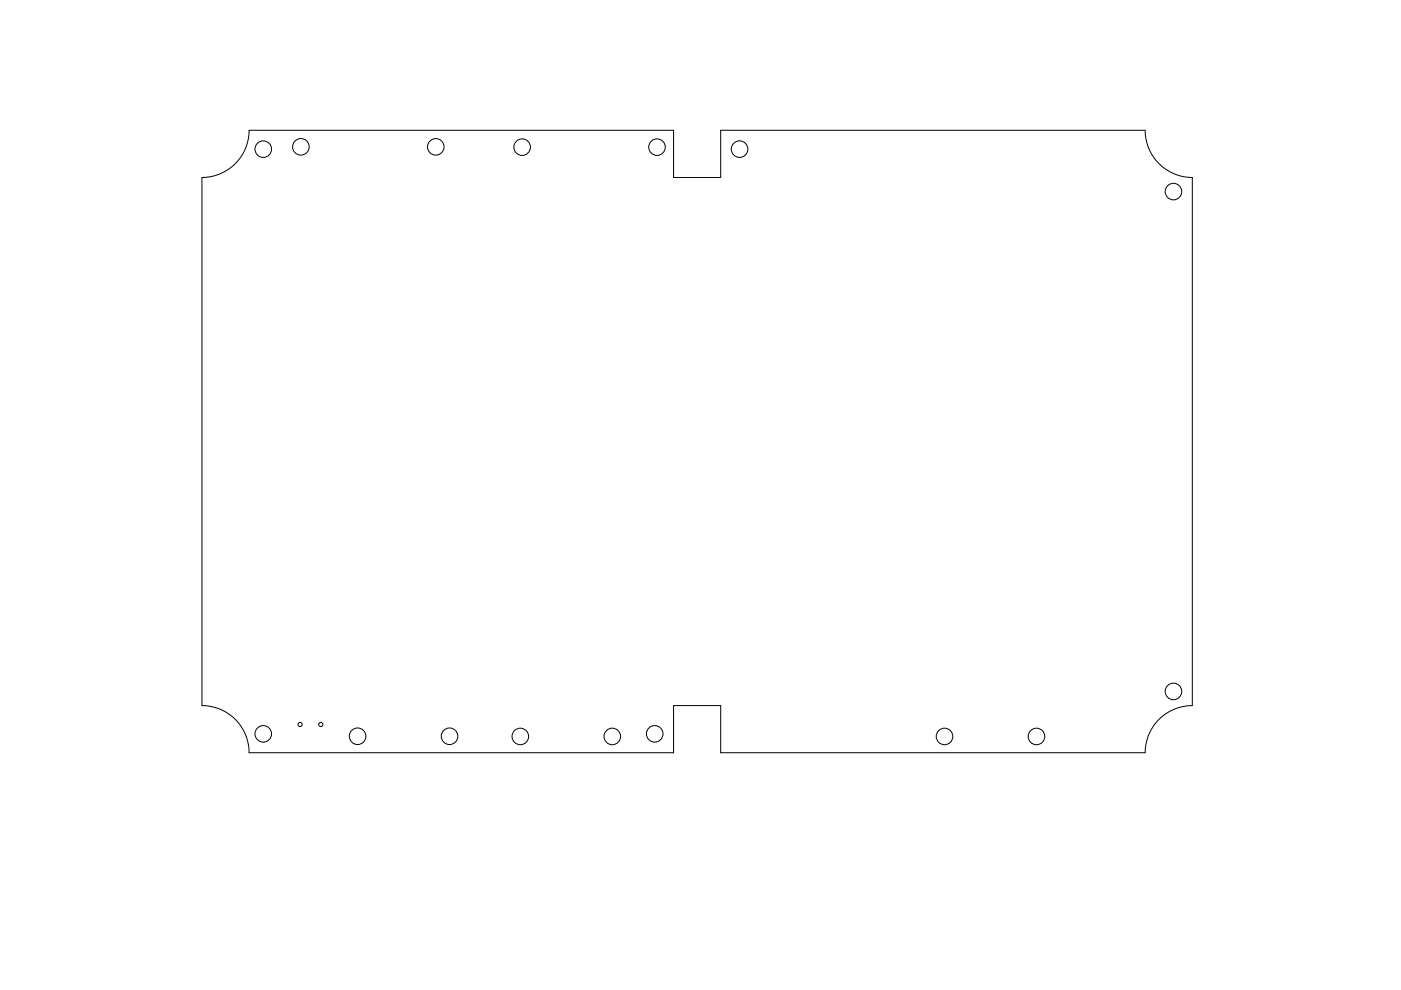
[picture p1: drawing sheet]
<svg xmlns="http://www.w3.org/2000/svg" width="297mm" height="210mm" viewBox="0 0 297 210" stroke-linecap="round" stroke-linejoin="round" font-family="sans-serif">
<g fill="none" stroke="#000" stroke-width=".21">
<path d="M52.8 27.6h90v10h10v-10h90a10 10 0 0 0 10 10v112a10 10 0 0 0-10 10h-90v-10h-10v10h-90a10 10 0 0 0-10-10v-112a10 10 0 0 0 10-10z"/>
<circle cx="55.8" cy="31.6" r="1.76"/>
<circle cx="63.8" cy="31.1" r="1.76"/>
<circle cx="92.4" cy="31.1" r="1.76"/>
<circle cx="110.7" cy="31.2" r="1.76"/>
<circle cx="139.3" cy="31.2" r="1.76"/>
<circle cx="156.8" cy="31.6" r="1.76"/>
<circle cx="248.8" cy="40.6" r="1.76"/>
<circle cx="55.8" cy="155.6" r="1.76"/>
<circle cx="63.6" cy="153.6" r=".44"/>
<circle cx="68" cy="153.6" r=".44"/>
<circle cx="75.8" cy="156.1" r="1.76"/>
<circle cx="95.3" cy="156.1" r="1.76"/>
<circle cx="110.3" cy="156.1" r="1.76"/>
<circle cx="129.8" cy="156.1" r="1.76"/>
<circle cx="138.8" cy="155.6" r="1.76"/>
<circle cx="200.3" cy="156.1" r="1.76"/>
<circle cx="219.8" cy="156.1" r="1.76"/>
<circle cx="248.8" cy="146.6" r="1.76"/>
</g>
</svg>
